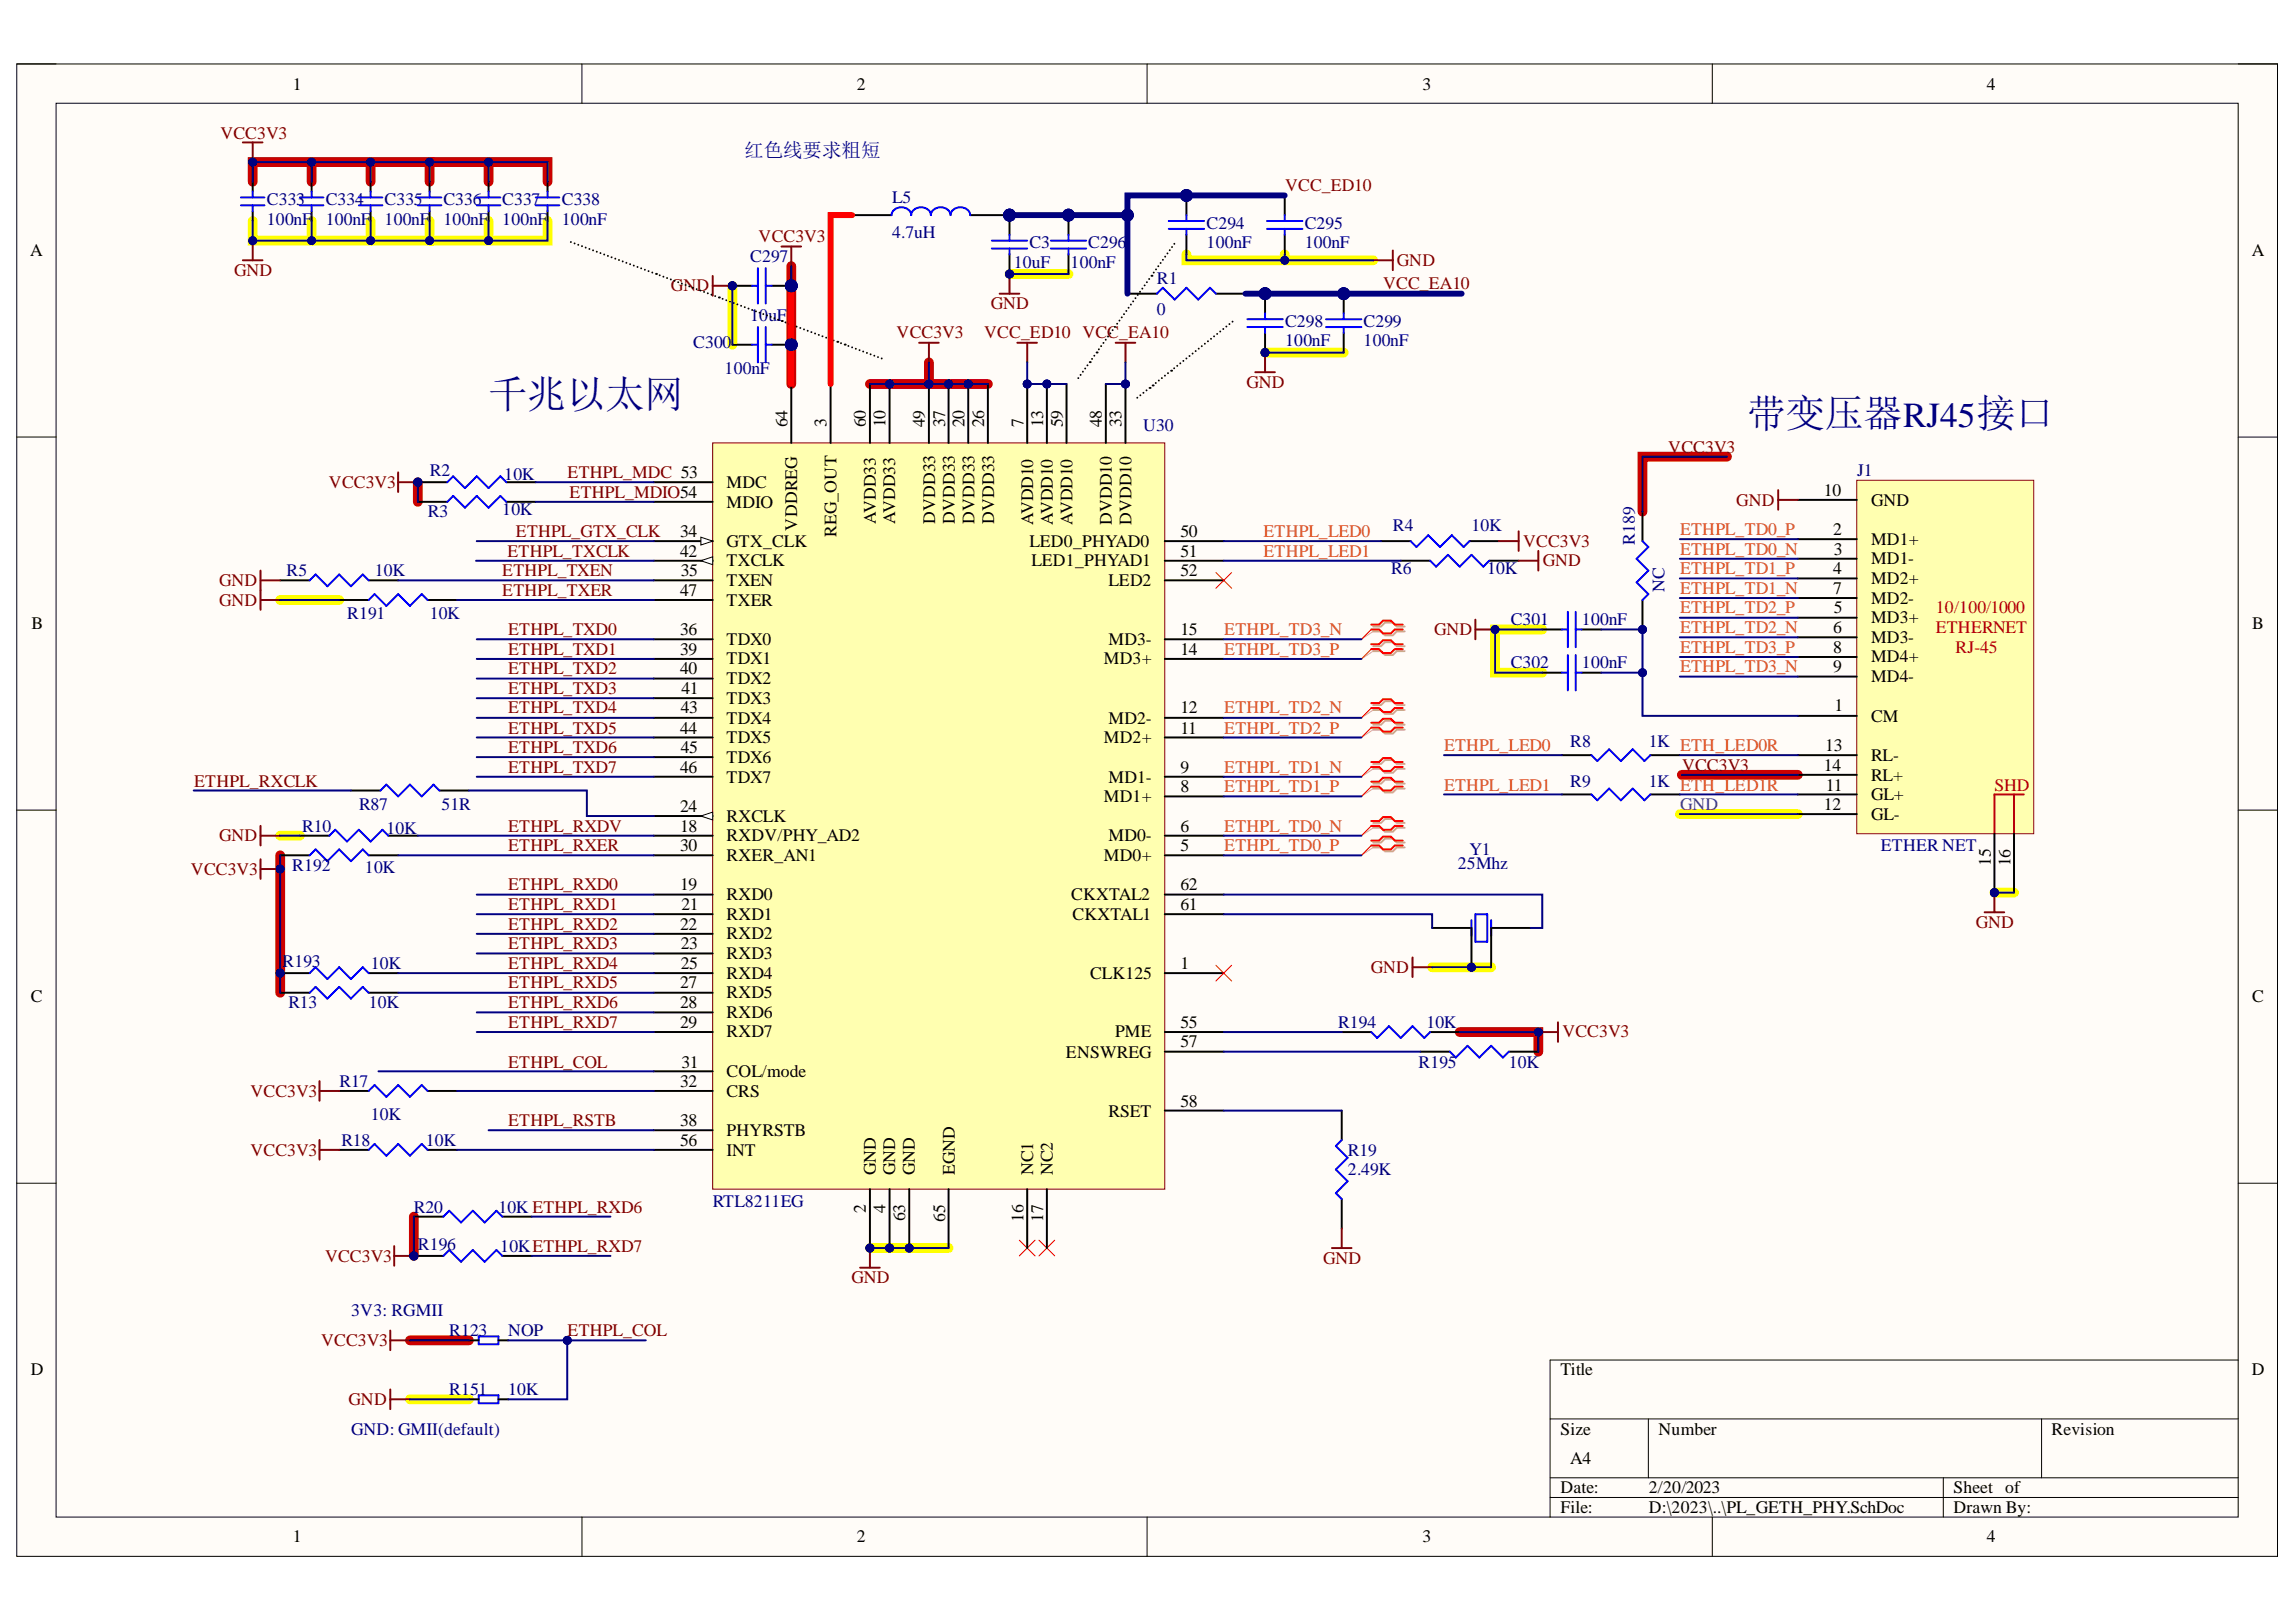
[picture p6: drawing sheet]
<svg xmlns="http://www.w3.org/2000/svg" width="297mm" height="210mm" viewBox="0 0 297 210" stroke-linecap="round" stroke-linejoin="round" font-family="sans-serif">
<defs><g id="words">
<g font-size="5.1" fill="#000080">
<text x="63.2" y="52.8">千兆以太网</text>
<text x="226" y="55.3">带变压器RJ45接口</text>
</g>
<text font-size="2.5" fill="#000080" x="96.3" y="20.4">红色线要求粗短</text>
<g font-size="2.3">
<text x="37.9" y="11.6">1</text>
<text x="110.8" y="11.6">2</text>
<text x="184" y="11.6">3</text>
<text x="257" y="11.6">4</text>
<text x="3.9" y="33.1">A</text>
<text x="291.3" y="33.1">A</text>
<text x="101.9" y="55.3" transform="rotate(-90 101.9 55.3)">64</text>
<text x="106.9" y="55.3" transform="rotate(-90 106.9 55.3)">3</text>
<text x="112" y="55.3" transform="rotate(-90 112 55.3)">60</text>
<text x="114.6" y="55.3" transform="rotate(-90 114.6 55.3)">10</text>
<text x="119.6" y="55.3" transform="rotate(-90 119.6 55.3)">49</text>
<text x="122.3" y="55.3" transform="rotate(-90 122.3 55.3)">37</text>
<text x="124.8" y="55.3" transform="rotate(-90 124.8 55.3)">20</text>
<text x="127.3" y="55.3" transform="rotate(-90 127.3 55.3)">26</text>
<text x="132.4" y="55.3" transform="rotate(-90 132.4 55.3)">7</text>
<text x="134.9" y="55.3" transform="rotate(-90 134.9 55.3)">13</text>
<text x="137.5" y="55.3" transform="rotate(-90 137.5 55.3)">59</text>
<text x="142.6" y="55.3" transform="rotate(-90 142.6 55.3)">48</text>
<text x="145.1" y="55.3" transform="rotate(-90 145.1 55.3)">33</text>
<text x="94" y="63.2">MDC</text>
<text x="94" y="65.7">MDIO</text>
<text x="236" y="64.2">10</text>
<text x="242.1" y="65.4">GND</text>
<text x="88" y="69.5">34</text>
<text x="94" y="70.8">GTX_CLK</text>
<text x="103.1" y="68.7" transform="rotate(-90 103.1 68.7)">VDDREG</text>
<text x="108.2" y="69.5" transform="rotate(-90 108.2 69.5)">REG_OUT</text>
<text x="113.3" y="67.8" transform="rotate(-90 113.3 67.8)">AVDD33</text>
<text x="115.8" y="67.8" transform="rotate(-90 115.8 67.8)">AVDD33</text>
<text x="121" y="67.8" transform="rotate(-90 121 67.8)">DVDD33</text>
<text x="123.5" y="67.8" transform="rotate(-90 123.5 67.8)">DVDD33</text>
<text x="126.1" y="67.8" transform="rotate(-90 126.1 67.8)">DVDD33</text>
<text x="128.6" y="67.8" transform="rotate(-90 128.6 67.8)">DVDD33</text>
<text x="133.2" y="70.8">LED0_PHYAD0</text>
<text x="133.7" y="68" transform="rotate(-90 133.7 68)">AVDD10</text>
<text x="136.2" y="68" transform="rotate(-90 136.2 68)">AVDD10</text>
<text x="138.8" y="68" transform="rotate(-90 138.8 68)">AVDD10</text>
<text x="143.8" y="68" transform="rotate(-90 143.8 68)">DVDD10</text>
<text x="146.4" y="68" transform="rotate(-90 146.4 68)">DVDD10</text>
<text x="152.7" y="69.5">50</text>
<text x="237.2" y="69.2">2</text>
<text x="237.2" y="71.8">3</text>
<text x="242.1" y="70.5">MD1+</text>
<text x="88" y="72">42</text>
<text x="88" y="77.1">47</text>
<text x="88.1" y="74.6">35</text>
<text x="94" y="73.3">TXCLK</text>
<text x="94" y="75.8">TXEN</text>
<text x="133.4" y="73.3">LED1_PHYAD1</text>
<text x="143.4" y="75.8">LED2</text>
<text x="152.7" y="72">51</text>
<text x="152.7" y="74.6">52</text>
<text x="237.2" y="74.3">4</text>
<text x="237.2" y="76.9">7</text>
<text x="242.1" y="73">MD1-</text>
<text x="242.1" y="75.6">MD2+</text>
<text x="4.1" y="81.4">B</text>
<text x="88" y="82.2">36</text>
<text x="94" y="78.4">TXER</text>
<text x="94" y="83.4">TDX0</text>
<text x="143.4" y="83.4">MD3-</text>
<text x="152.7" y="82.2">15</text>
<text x="237.2" y="81.9">6</text>
<text x="237.2" y="79.4">5</text>
<text x="242.1" y="78.1">MD2-</text>
<text x="242.1" y="80.7">MD3+</text>
<text x="242.1" y="83.2">MD3-</text>
<text x="291.4" y="81.4">B</text>
<text x="88" y="84.7">39</text>
<text x="88" y="87.3">40</text>
<text x="88.2" y="89.8">41</text>
<text x="94" y="86">TDX1</text>
<text x="94" y="88.5">TDX2</text>
<text x="142.8" y="86">MD3+</text>
<text x="152.7" y="84.7">14</text>
<text x="237.2" y="84.5">8</text>
<text x="237.2" y="87">9</text>
<text x="242.1" y="85.7">MD4+</text>
<text x="242.1" y="88.3">MD4-</text>
<text x="88" y="94.9">44</text>
<text x="88.1" y="92.3">43</text>
<text x="94" y="91.1">TDX3</text>
<text x="94" y="93.7">TDX4</text>
<text x="143.4" y="93.7">MD2-</text>
<text x="152.7" y="92.3">12</text>
<text x="152.7" y="94.9">11</text>
<text x="237.3" y="92.1">1</text>
<text x="242.1" y="93.4">CM</text>
<text x="88" y="100">46</text>
<text x="88.1" y="97.5">45</text>
<text x="94" y="96.2">TDX5</text>
<text x="94" y="98.7">TDX6</text>
<text x="94" y="101.3">TDX7</text>
<text x="142.8" y="96.2">MD2+</text>
<text x="143.4" y="101.3">MD1-</text>
<text x="152.7" y="100">9</text>
<text x="236" y="99.8">14</text>
<text x="236.1" y="97.2">13</text>
<text x="242.1" y="101">RL+</text>
<text x="242.1" y="98.5">RL-</text>
<text x="88" y="105.1">24</text>
<text x="88" y="107.6">18</text>
<text x="94" y="106.4">RXCLK</text>
<text x="142.8" y="103.8">MD1+</text>
<text x="152.7" y="102.6">8</text>
<text x="152.7" y="107.6">6</text>
<text x="236" y="104.8">12</text>
<text x="236.2" y="102.3">11</text>
<text x="242.1" y="106.1">GL-</text>
<text x="242.1" y="103.6">GL+</text>
<text x="88" y="110.2">30</text>
<text x="94" y="108.9">RXDV/PHY_AD2</text>
<text x="94" y="111.4">RXER_AN1</text>
<text x="142.8" y="111.4">MD0+</text>
<text x="143.4" y="108.9">MD0-</text>
<text x="152.7" y="110.2">5</text>
<text x="257.5" y="112" transform="rotate(-90 257.5 112)">15</text>
<text x="260.1" y="112.1" transform="rotate(-90 260.1 112.1)">16</text>
<text x="88" y="115.2">19</text>
<text x="88.2" y="117.8">21</text>
<text x="94" y="116.5">RXD0</text>
<text x="94" y="119">RXD1</text>
<text x="138.6" y="116.5">CKXTAL2</text>
<text x="138.8" y="119">CKXTAL1</text>
<text x="152.7" y="115.2">62</text>
<text x="152.7" y="117.8">61</text>
<text x="88" y="120.3">22</text>
<text x="88.1" y="122.8">23</text>
<text x="88.1" y="125.4">25</text>
<text x="94" y="121.6">RXD2</text>
<text x="94" y="124.1">RXD3</text>
<text x="152.7" y="125.4">1</text>
<text x="4" y="129.7">C</text>
<text x="88" y="127.9">27</text>
<text x="88" y="130.5">28</text>
<text x="94" y="126.6">RXD4</text>
<text x="94" y="129.2">RXD5</text>
<text x="94" y="131.7">RXD6</text>
<text x="141" y="126.6">CLK125</text>
<text x="291.4" y="129.7">C</text>
<text x="88" y="133">29</text>
<text x="94" y="134.3">RXD7</text>
<text x="137.9" y="136.9">ENSWREG</text>
<text x="144.3" y="134.3">PME</text>
<text x="152.7" y="133">55</text>
<text x="152.7" y="135.5">57</text>
<text x="88" y="140.7">32</text>
<text x="88.2" y="138.1">31</text>
<text x="94" y="139.4">COL/mode</text>
<text x="94" y="142">CRS</text>
<text x="152.7" y="143.2">58</text>
<text x="88" y="145.8">38</text>
<text x="88" y="148.3">56</text>
<text x="94" y="147">PHYRSTB</text>
<text x="94" y="149.6">INT</text>
<text x="143.4" y="144.5">RSET</text>
<text x="113.3" y="152.1" transform="rotate(-90 113.3 152.1)">GND</text>
<text x="115.8" y="152.1" transform="rotate(-90 115.8 152.1)">GND</text>
<text x="118.4" y="152.1" transform="rotate(-90 118.4 152.1)">GND</text>
<text x="123.5" y="152.1" transform="rotate(-90 123.5 152.1)">EGND</text>
<text x="133.7" y="152.1" transform="rotate(-90 133.7 152.1)">NC1</text>
<text x="136.2" y="152.1" transform="rotate(-90 136.2 152.1)">NC2</text>
<text x="112" y="157" transform="rotate(-90 112 157)">2</text>
<text x="114.6" y="157" transform="rotate(-90 114.6 157)">4</text>
<text x="117.1" y="158" transform="rotate(-90 117.1 158)">63</text>
<text x="122.3" y="158.1" transform="rotate(-90 122.3 158.1)">65</text>
<text x="132.4" y="158.1" transform="rotate(-90 132.4 158.1)">16</text>
<text x="134.9" y="158.1" transform="rotate(-90 134.9 158.1)">17</text>
<text x="4" y="178">D</text>
<text x="201.9" y="178">Title</text>
<text x="291.3" y="178">D</text>
<text x="201.9" y="185.7">Size</text>
<text x="214.6" y="185.7">Number</text>
<text x="265.4" y="185.7">Revision</text>
<text x="203.1" y="189.5">A4</text>
<text x="201.9" y="193.3">Date:</text>
<text x="201.9" y="195.8">File:</text>
<text x="213.3" y="193.3">2/20/2023</text>
<text x="213.3" y="195.8">D:\2023\..\PL_GETH_PHY.SchDoc</text>
<text x="252.7" y="193.3">Sheet of</text>
<text x="252.7" y="195.8">Drawn By:</text>
<text x="37.9" y="199.6">1</text>
<text x="110.8" y="199.6">2</text>
<text x="184" y="199.6">3</text>
<text x="257" y="199.6">4</text>
</g>
<g font-size="2.3" fill="#800000">
<text x="28.5" y="17.9">VCC3V3</text>
<text x="166.3" y="24.8">VCC_ED10</text>
<text x="30.3" y="35.7">GND</text>
<text x="98.1" y="31.4">VCC3V3</text>
<text x="180.7" y="34.4">GND</text>
<text x="86.8" y="37.7">GND</text>
<text x="128.2" y="40">GND</text>
<text x="178.9" y="37.5">VCC_EA10</text>
<text x="116" y="43.8">VCC3V3</text>
<text x="127.3" y="43.8">VCC_ED10 VCC_EA10</text>
<text x="161.3" y="50.2">GND</text>
<text x="215.8" y="58.6">VCC3V3</text>
<text x="42.6" y="63.2">VCC3V3</text>
<text x="73.4" y="61.9">ETHPL_MDC 53</text>
<text x="73.7" y="64.4">ETHPL_MDIO54</text>
<text x="224.6" y="65.4">GND</text>
<text x="66.8" y="69.5">ETHPL_GTX_CLK</text>
<text x="197.1" y="70.8">VCC3V3</text>
<text x="28.3" y="75.8">GND</text>
<text x="65" y="74.6">ETHPL_TXEN</text>
<text x="65" y="77.1">ETHPL_TXER</text>
<text x="65.7" y="72">ETHPL_TXCLK</text>
<text x="199.6" y="73.3">GND</text>
<text x="28.3" y="78.4">GND</text>
<text x="65.7" y="82.2">ETHPL_TXD0</text>
<text x="185.5" y="82.2">GND</text>
<text x="65.7" y="84.7">ETHPL_TXD1</text>
<text x="65.7" y="87.3">ETHPL_TXD2</text>
<text x="65.7" y="89.8">ETHPL_TXD3</text>
<text x="65.7" y="92.3">ETHPL_TXD4</text>
<text x="65.7" y="94.9">ETHPL_TXD5</text>
<text x="25.1" y="101.8">ETHPL_RXCLK</text>
<text x="65.7" y="97.5">ETHPL_TXD6</text>
<text x="65.7" y="100">ETHPL_TXD7</text>
<text x="217.6" y="99.8">VCC3V3</text>
<text x="65.7" y="107.6">ETHPL_RXDV</text>
<text x="24.7" y="113.2">VCC3V3</text>
<text x="28.3" y="108.9">GND</text>
<text x="65.7" y="110.2">ETHPL_RXER</text>
<text x="65.7" y="115.2">ETHPL_RXD0</text>
<text x="65.7" y="117.8">ETHPL_RXD1</text>
<text x="65.7" y="120.3">ETHPL_RXD2</text>
<text x="65.7" y="122.8">ETHPL_RXD3</text>
<text x="65.7" y="125.4">ETHPL_RXD4</text>
<text x="177.3" y="125.9">GND</text>
<text x="255.6" y="120.1">GND</text>
<text x="65.7" y="127.9">ETHPL_RXD5</text>
<text x="65.7" y="130.5">ETHPL_RXD6</text>
<text x="65.7" y="133">ETHPL_RXD7</text>
<text x="202.1" y="134.3">VCC3V3</text>
<text x="32.4" y="142">VCC3V3</text>
<text x="65.7" y="138.1">ETHPL_COL</text>
<text x="32.4" y="149.6">VCC3V3</text>
<text x="65.7" y="145.8">ETHPL_RSTB</text>
<text x="42.1" y="163.3">VCC3V3</text>
<text x="110.2" y="166">GND</text>
<text x="171.2" y="163.5">GND</text>
<text x="73.4" y="172.9">ETHPL_COL</text>
<text x="41.5" y="174.2">VCC3V3</text>
<text x="45.1" y="181.9">GND</text>
</g>
<g font-size="2.3" fill="#000080">
<text x="34.5" y="26.5">C333</text>
<text x="34.5" y="29.1">100nF</text>
<text x="42.1" y="26.5">C334</text>
<text x="42.1" y="29.1">100nF</text>
<text x="49.7" y="26.5">C335</text>
<text x="49.7" y="29.1">100nF</text>
<text x="57.4" y="26.5">C336</text>
<text x="57.4" y="29.1">100nF</text>
<text x="65" y="26.5">C337</text>
<text x="65" y="29.1">100nF</text>
<text x="72.7" y="26.5">C338</text>
<text x="72.7" y="29.1">100nF</text>
<text x="115.4" y="26.3">L5</text>
<text x="156.1" y="29.6">C294</text>
<text x="168.8" y="29.6">C295</text>
<text x="97" y="33.9">C297</text>
<text x="115.4" y="30.9">4.7uH</text>
<text x="131.1" y="34.7">10uF</text>
<text x="133.2" y="32.1">C3</text>
<text x="138.5" y="34.7">100nF</text>
<text x="140.8" y="32.1">C296</text>
<text x="156.1" y="32.1">100nF</text>
<text x="168.8" y="32.1">100nF</text>
<text x="97" y="41.5">10uF</text>
<text x="149.7" y="36.7">R1</text>
<text x="149.7" y="40.8">0</text>
<text x="89.7" y="45.1">C300</text>
<text x="166.3" y="42.3">C298</text>
<text x="166.3" y="44.8">100nF</text>
<text x="176.4" y="42.3">C299</text>
<text x="176.4" y="44.8">100nF</text>
<text x="93.7" y="48.4">100nF</text>
<text x="147.9" y="55.8">U30</text>
<text x="55.6" y="61.6">R2</text>
<text x="65.2" y="62.1">10K</text>
<text x="240.3" y="61.6">J1</text>
<text x="55.3" y="67">R3</text>
<text x="65" y="66.7">10K</text>
<text x="180.2" y="68.7">R4</text>
<text x="190.4" y="68.7">10K</text>
<text x="211.5" y="70.5" transform="rotate(-90 211.5 70.5)">R189</text>
<text x="37.1" y="74.6">R5</text>
<text x="48.5" y="74.6">10K</text>
<text x="180" y="74.3">R6</text>
<text x="192.4" y="74.3">10K</text>
<text x="215.3" y="76.6" transform="rotate(-90 215.3 76.6)">NC</text>
<text x="44.9" y="80.2">R191</text>
<text x="55.6" y="80.2">10K</text>
<text x="195.4" y="80.9">C301</text>
<text x="204.7" y="80.9">100nF</text>
<text x="195.4" y="86.5">C302</text>
<text x="204.7" y="86.5">100nF</text>
<text x="203.1" y="101.8">R9</text>
<text x="203.1" y="96.7">R8</text>
<text x="213.3" y="101.8">1K ETH_LED1R</text>
<text x="213.3" y="96.7">1K ETH_LED0R</text>
<text x="39.1" y="107.6">R10</text>
<text x="46.4" y="104.8">R87</text>
<text x="50" y="107.9">10K</text>
<text x="57.1" y="104.8">51R</text>
<text x="37.8" y="112.7">R192</text>
<text x="47.2" y="113">10K</text>
<text x="188.6" y="112.4">25Mhz</text>
<text x="190.1" y="110.7">Y1</text>
<text x="243.3" y="110.2">ETHER NET</text>
<text x="36.6" y="125.1">R193</text>
<text x="48" y="125.4">10K</text>
<text x="37.3" y="130.5">R13</text>
<text x="47.7" y="130.5">10K</text>
<text x="173.1" y="133">R194</text>
<text x="184.5" y="133">10K</text>
<text x="43.9" y="140.7">R17</text>
<text x="183.5" y="138.1">R195</text>
<text x="195.2" y="138.1">10K</text>
<text x="44.2" y="148.3">R18</text>
<text x="48" y="145">10K</text>
<text x="55.1" y="148.3">10K</text>
<text x="174.4" y="149.6">R19</text>
<text x="174.4" y="152.1">2.49K</text>
<text x="53.6" y="156.9">R20</text>
<text x="54.1" y="161.7">R196</text>
<text x="64.5" y="156.9">10K ETHPL_RXD6</text>
<text x="64.7" y="162">10KETHPL_RXD7</text>
<text x="92.2" y="156.2">RTL8211EG</text>
<text x="45.4" y="170.4">3V3: RGMII</text>
<text x="58.1" y="172.9">R123</text>
<text x="65.7" y="172.9">NOP</text>
<text x="45.4" y="185.7">GND: GMII(default)</text>
<text x="58.1" y="180.6">R151</text>
<text x="65.7" y="180.6">10K</text>
</g>
<g font-size="2.3" fill="#de4f16">
<text x="163.5" y="69.5">ETHPL_LED0</text>
<text x="217.4" y="69.2">ETHPL_TD0_P</text>
<text x="217.4" y="71.8">ETHPL_TD0_N</text>
<text x="163.5" y="72">ETHPL_LED1</text>
<text x="217.4" y="76.9">ETHPL_TD1_N</text>
<text x="217.4" y="74.3">ETHPL_TD1_P</text>
<text x="158.4" y="82.2">ETHPL_TD3_N</text>
<text x="217.4" y="79.4">ETHPL_TD2_P</text>
<text x="217.4" y="81.9">ETHPL_TD2_N</text>
<text x="158.4" y="84.7">ETHPL_TD3_P</text>
<text x="217.4" y="87">ETHPL_TD3_N</text>
<text x="217.4" y="84.5">ETHPL_TD3_P</text>
<text x="158.4" y="94.9">ETHPL_TD2_P</text>
<text x="158.4" y="92.3">ETHPL_TD2_N</text>
<text x="158.4" y="100">ETHPL_TD1_N</text>
<text x="186.8" y="97.2">ETHPL_LED0</text>
<text x="158.4" y="107.6">ETHPL_TD0_N</text>
<text x="158.4" y="102.6">ETHPL_TD1_P</text>
<text x="186.8" y="102.3">ETHPL_LED1</text>
<text x="158.4" y="110.2">ETHPL_TD0_P</text>
</g>
<g font-size="2.3" fill="#bf0000">
<text x="250.4" y="79.4">10/100/1000</text>
<text x="250.4" y="81.9">ETHERNET</text>
<text x="253" y="84.5">RJ-45</text>
<text x="258.1" y="102.3">SHD</text>
</g>
<text font-size="2.3" fill="#7d0089" x="217.4" y="104.8">GND</text>
</g></defs>
<path d="M2.2 8.3h292.4v193.1h-292.4z" fill-rule="evenodd" fill="#fffcf8"/>
<path d="M2.2 8.3h292.4v193.1h-292.4z" fill="none" stroke="#000" stroke-width=".13"/>
<path d="M7.3 13.4h282.3v182.9h-282.3z" fill-rule="evenodd" fill="#fffcf8"/>
<g fill="none" stroke="#000" stroke-width=".13">
<path d="M2.2 8.3h5.1M7.3 13.4h282.3v182.9h-282.3zM75.3 8.3v5.1M148.4 8.3v5.1M221.5 8.3v5.1M289.6 8.3h5v5.1M2.2 56.6h5.1M289.6 56.6h5M2.2 104.8h5.1M289.6 104.8h5M2.2 153.1h5.1M289.6 153.1h5"/>
<path d="M289.6 176h-89.1v20.3M75.3 196.3v5.1M148.4 196.3v5.1M200.5 183.6h89.1M200.5 191.2h89.1M200.5 193.8h89.1M213.3 183.6v7.6M221.5 196.3v5.1M251.4 191.2v5.1M264.1 183.6v7.6M294.6 196.3v5.1"/>
</g>
<g fill="none" stroke="#ff0" stroke-width="1.3">
<path d="M32.7 28.6v2.5h22.9v-2.5M40.3 28.6v2.5M47.9 28.6v2.5M63.2 28.6v2.5M70.8 28.6v2.5h-15.2M94.7 37v7.6M130.6 35.5h7.6M153.5 32.9v.8h24.2M166.2 32.9v.8M163.7 45.6h10.1M36.2 77.6h7.7M199.5 81.5h-6.1v5.6h6.1"/>
<path d="M36.2 108.1h2.6M217.3 105.4h15.3M258 115.5h2.6M185.3 125.2h7.6M112.5 161.5h10.2M53 181.1h7.7"/>
</g>
<g fill="none" stroke="#c00" stroke-width="1.3">
<path d="M32.7 23.5v-2.5h22.9v2.5M40.3 21v2.5M47.9 21v2.5M55.6 21h15.2v2.5M63.2 21v2.5M102.4 34.4v15.3M112.5 49.7h15.3M120.2 46.9v2.8M223.4 59.1h-10.9v7.1M54.1 62.4v2.5M36.2 110.7v17.8M217.6 100.3h15"/>
<path d="M188.8 133.6h10.2v2.5M53.5 157.4v5.1M53 173.5h7.7"/>
</g>
<circle cx="258" cy="115.5" r=".51" fill="#000080"/>
<circle cx="258" cy="115.5" r=".51" fill="none" stroke="#000080" stroke-width=".13"/>
<path d="M240.2 62.2h22.9v45.7h-22.9z" fill-rule="evenodd" fill="#ffffb0"/>
<path d="M240.2 62.2h22.9v45.7h-22.9z" fill="none" stroke="#800000" stroke-width=".13"/>
<g fill="none" stroke="#000" stroke-width=".25">
<path d="M232.6 69.8h7.6M232.6 72.3h7.6M232.6 74.9h7.6M232.6 77.4h7.6M232.6 79.9h7.6M232.6 82.5h7.6M232.6 85h7.6M232.6 87.6h7.6M232.6 92.6h7.6M232.6 97.7h7.6M232.6 105.4h7.6M232.6 102.8h7.6"/>
<path d="M232.6 100.3h7.6M258 107.9v7.6"/>
</g>
<path d="M260.6 102.8v5.1M261.8 102.8h-3.8v5.1" fill="none" stroke="#bf0000" stroke-width=".25"/>
<circle cx="258" cy="115.5" r=".51" fill="#000080"/>
<circle cx="258" cy="115.5" r=".51" fill="none" stroke="#000080" stroke-width=".13"/>
<path d="M232.6 64.7h7.6M260.6 107.9v7.6" fill="none" stroke="#000" stroke-width=".25"/>
<path d="M111.3 164h2.5M112.5 161.5v2.5" fill="none" stroke="#800000" stroke-width=".25"/>
<circle cx="112.5" cy="161.5" r=".51" fill="#000080"/>
<circle cx="112.5" cy="161.5" r=".51" fill="none" stroke="#000080" stroke-width=".13"/>
<path d="M131.9 160.5l2 2M133.9 160.5l-2 2M134.4 160.5l2.1 2M136.5 160.5l-2.1 2" fill="none" stroke="#f00" stroke-width=".13"/>
<path d="M43.9 148.8h3.8M55.3 148.8h3.8M173.6 143.7v3.8M173.6 155.2v3.8" fill="none" stroke="#000" stroke-width=".25"/>
<path d="M47.7 148.8l.8-.8 1.5 1.6 1.5-1.6 1.5 1.6 1.6-1.6 .7 .8M173.6 147.5l-.8 .8 1.5 1.5-1.5 1.5 1.5 1.6-1.5 1.5 .8 .8" fill="none" stroke="#00f" stroke-width=".25"/>
<path d="M41.3 147.5v2.6M41.3 148.8h2.6M173.6 159v2.5M172.3 161.5h2.6" fill="none" stroke="#800000" stroke-width=".25"/>
<circle cx="54.1" cy="62.4" r=".51" fill="#000080"/>
<circle cx="54.1" cy="62.4" r=".51" fill="none" stroke="#000080" stroke-width=".13"/>
<path d="M54.1 62.4h3.8" fill="none" stroke="#000" stroke-width=".25"/>
<circle cx="54.1" cy="62.4" r=".51" fill="#000080"/>
<circle cx="54.1" cy="62.4" r=".51" fill="none" stroke="#000080" stroke-width=".13"/>
<path d="M54.1 64.9h3.8M65.5 62.4h3.8M65.5 64.9h3.8" fill="none" stroke="#000" stroke-width=".25"/>
<path d="M57.9 62.4l.7-.8 1.6 1.6 1.5-1.6 1.5 1.6 1.5-1.6 .8 .8M57.9 64.9l.7-.7 1.6 1.5 1.5-1.5 1.5 1.5 1.5-1.5 .8 .7" fill="none" stroke="#00f" stroke-width=".25"/>
<circle cx="115.1" cy="49.7" r=".51" fill="#000080"/>
<circle cx="115.1" cy="49.7" r=".51" fill="none" stroke="#000080" stroke-width=".13"/>
<circle cx="120.2" cy="49.7" r=".51" fill="#000080"/>
<circle cx="120.2" cy="49.7" r=".51" fill="none" stroke="#000080" stroke-width=".13"/>
<circle cx="122.7" cy="49.7" r=".51" fill="#000080"/>
<circle cx="122.7" cy="49.7" r=".51" fill="none" stroke="#000080" stroke-width=".13"/>
<circle cx="125.3" cy="49.7" r=".51" fill="#000080"/>
<circle cx="125.3" cy="49.7" r=".51" fill="none" stroke="#000080" stroke-width=".13"/>
<circle cx="132.9" cy="49.7" r=".51" fill="#000080"/>
<circle cx="132.9" cy="49.7" r=".51" fill="none" stroke="#000080" stroke-width=".13"/>
<circle cx="135.4" cy="49.7" r=".51" fill="#000080"/>
<circle cx="135.4" cy="49.7" r=".51" fill="none" stroke="#000080" stroke-width=".13"/>
<circle cx="145.6" cy="49.7" r=".51" fill="#000080"/>
<circle cx="145.6" cy="49.7" r=".51" fill="none" stroke="#000080" stroke-width=".13"/>
<circle cx="112.5" cy="161.5" r=".51" fill="#000080"/>
<circle cx="112.5" cy="161.5" r=".51" fill="none" stroke="#000080" stroke-width=".13"/>
<circle cx="115.1" cy="161.5" r=".51" fill="#000080"/>
<circle cx="115.1" cy="161.5" r=".51" fill="none" stroke="#000080" stroke-width=".13"/>
<circle cx="117.6" cy="161.5" r=".51" fill="#000080"/>
<circle cx="117.6" cy="161.5" r=".51" fill="none" stroke="#000080" stroke-width=".13"/>
<path d="M92.2 57.3h58.5v96.6h-58.5z" fill-rule="evenodd" fill="#ffffb0"/>
<path d="M92.2 57.3h58.5v96.6h-58.5z" fill="none" stroke="#800000" stroke-width=".13"/>
<path d="M84.6 62.4h7.6M84.6 64.9h7.6M84.6 70h7.6" fill="none" stroke="#000" stroke-width=".25"/>
<path d="M90.7 69.5l1.5 .5-1.5 .5z" fill="#f8fcff"/>
<path d="M90.7 69.5l1.5 .5-1.5 .5z" fill="none" stroke="#000" stroke-width=".13"/>
<path d="M84.6 72.6h7.6" fill="none" stroke="#000" stroke-width=".25"/>
<path d="M90.7 72.6l1.5-.5v1z" fill="#f8fcff"/>
<path d="M90.7 72.6l1.5-.5v1z" fill="none" stroke="#000" stroke-width=".13"/>
<path d="M84.6 75.1h7.6M84.6 77.6h7.6M84.6 82.7h7.6M84.6 85.3h7.6M84.6 87.8h7.6M84.6 90.4h7.6M84.6 92.9h7.6M84.6 95.4h7.6M84.6 98h7.6M84.6 100.5h7.6M84.6 105.6h7.6" fill="none" stroke="#000" stroke-width=".25"/>
<path d="M90.7 105.6l1.5-.5v1z" fill="#f8fcff"/>
<path d="M90.7 105.6l1.5-.5v1z" fill="none" stroke="#000" stroke-width=".13"/>
<g fill="none" stroke="#000" stroke-width=".25">
<path d="M102.4 49.7v7.6M107.5 49.7v7.6M112.5 49.7v7.6M115.1 49.7v7.6M84.6 108.1h7.6M84.6 110.7h7.6M84.6 115.8h7.6M84.6 118.3h7.6M84.6 120.8h7.6M84.6 123.4h7.6M84.6 125.9h7.6M84.6 128.5h7.6"/>
<path d="M84.6 131h7.6M84.6 133.6h7.6M84.6 138.6h7.6M84.6 141.2h7.6M84.6 146.3h7.6M84.6 148.8h7.6"/>
</g>
<circle cx="115.1" cy="49.7" r=".51" fill="#000080"/>
<circle cx="115.1" cy="49.7" r=".51" fill="none" stroke="#000080" stroke-width=".13"/>
<path d="M120.2 49.7v7.6" fill="none" stroke="#000" stroke-width=".25"/>
<circle cx="120.2" cy="49.7" r=".51" fill="#000080"/>
<circle cx="120.2" cy="49.7" r=".51" fill="none" stroke="#000080" stroke-width=".13"/>
<path d="M122.7 49.7v7.6" fill="none" stroke="#000" stroke-width=".25"/>
<circle cx="122.7" cy="49.7" r=".51" fill="#000080"/>
<circle cx="122.7" cy="49.7" r=".51" fill="none" stroke="#000080" stroke-width=".13"/>
<path d="M125.3 49.7v7.6M127.8 49.7v7.6" fill="none" stroke="#000" stroke-width=".25"/>
<circle cx="125.3" cy="49.7" r=".51" fill="#000080"/>
<circle cx="125.3" cy="49.7" r=".51" fill="none" stroke="#000080" stroke-width=".13"/>
<path d="M132.9 49.7v7.6" fill="none" stroke="#000" stroke-width=".25"/>
<circle cx="132.9" cy="49.7" r=".51" fill="#000080"/>
<circle cx="132.9" cy="49.7" r=".51" fill="none" stroke="#000080" stroke-width=".13"/>
<path d="M135.4 49.7v7.6" fill="none" stroke="#000" stroke-width=".25"/>
<circle cx="135.4" cy="49.7" r=".51" fill="#000080"/>
<circle cx="135.4" cy="49.7" r=".51" fill="none" stroke="#000080" stroke-width=".13"/>
<path d="M138 49.7v7.6M143.1 49.7v7.6M145.6 49.7v7.6" fill="none" stroke="#000" stroke-width=".25"/>
<circle cx="145.6" cy="49.7" r=".51" fill="#000080"/>
<circle cx="145.6" cy="49.7" r=".51" fill="none" stroke="#000080" stroke-width=".13"/>
<g fill="none" stroke="#000" stroke-width=".25">
<path d="M150.7 70h7.6M150.7 72.6h7.6M150.7 75.1h7.6M150.7 82.7h7.6M150.7 85.3h7.6M150.7 92.9h7.6M150.7 95.4h7.6M150.7 100.5h7.6M150.7 103.1h7.6M150.7 108.1h7.6M150.7 110.7h7.6M150.7 115.8h7.6"/>
<path d="M150.7 118.3h7.6M150.7 125.9h7.6M150.7 133.6h7.6M150.7 136.1h7.6M112.5 153.9v7.6M150.7 143.7h7.6"/>
</g>
<circle cx="112.5" cy="161.5" r=".51" fill="#000080"/>
<circle cx="112.5" cy="161.5" r=".51" fill="none" stroke="#000080" stroke-width=".13"/>
<path d="M115.1 153.9v7.6" fill="none" stroke="#000" stroke-width=".25"/>
<circle cx="115.1" cy="161.5" r=".51" fill="#000080"/>
<circle cx="115.1" cy="161.5" r=".51" fill="none" stroke="#000080" stroke-width=".13"/>
<path d="M117.6 153.9v7.6" fill="none" stroke="#000" stroke-width=".25"/>
<circle cx="117.6" cy="161.5" r=".51" fill="#000080"/>
<circle cx="117.6" cy="161.5" r=".51" fill="none" stroke="#000080" stroke-width=".13"/>
<path d="M43.9 77.6h3.8M55.3 77.6h3.8M122.7 153.9v7.6M132.9 153.9v7.6M135.4 153.9v7.6" fill="none" stroke="#000" stroke-width=".25"/>
<path d="M47.7 77.6l.8-.7 1.5 1.5 1.5-1.5 1.5 1.5 1.6-1.5 .7 .7" fill="none" stroke="#00f" stroke-width=".25"/>
<path d="M101.1 31.9h2.5M102.4 31.9v2.5M118.9 44.4h2.5M120.2 44.4v2.5M131.6 44.4h2.6M132.9 44.4v2.5M144.3 44.4h2.6M145.6 44.4v2.5M33.7 76.4v2.5M33.7 77.6h2.5" fill="none" stroke="#800000" stroke-width=".25"/>
<circle cx="130.6" cy="27.8" r=".76" fill="#000080"/>
<circle cx="130.6" cy="27.8" r=".76" fill="none" stroke="#000080" stroke-width=".13"/>
<path d="M110.3 27.8h5M125.5 27.8h5.1" fill="none" stroke="#000" stroke-width=".25"/>
<circle cx="130.6" cy="27.8" r=".76" fill="#000080"/>
<circle cx="130.6" cy="27.8" r=".76" fill="none" stroke="#000080" stroke-width=".13"/>
<path d="M115.3 27.8a1.3 1.3 0 0 1 1.3-1 1.3 1.3 0 0 1 1.3 1 1.3 1.3 0 0 1 1.3-1 1.3 1.3 0 0 1 1.2 1 1.3 1.3 0 0 1 1.3-1 1.3 1.3 0 0 1 1.3 1 1.3 1.3 0 0 1 1.2-1 1.3 1.3 0 0 1 1.3 1" fill="none" stroke="#00f" stroke-width=".25"/>
<circle cx="130.6" cy="27.8" r=".76" fill="#000080"/>
<circle cx="130.6" cy="27.8" r=".76" fill="none" stroke="#000080" stroke-width=".13"/>
<circle cx="130.6" cy="35.5" r=".51" fill="#000080"/>
<circle cx="130.6" cy="35.5" r=".51" fill="none" stroke="#000080" stroke-width=".13"/>
<path d="M130.6 27.8v2.6" fill="none" stroke="#000" stroke-width=".25"/>
<circle cx="130.6" cy="27.8" r=".76" fill="#000080"/>
<circle cx="130.6" cy="27.8" r=".76" fill="none" stroke="#000080" stroke-width=".13"/>
<path d="M130.6 32.9v2.6" fill="none" stroke="#000" stroke-width=".25"/>
<circle cx="130.6" cy="35.5" r=".51" fill="#000080"/>
<circle cx="130.6" cy="35.5" r=".51" fill="none" stroke="#000080" stroke-width=".13"/>
<path d="M128.3 32.2h4.6M128.3 31.1h4.6M130.6 30.4v.7M130.6 32.2v.7" fill="none" stroke="#00f" stroke-width=".25"/>
<circle cx="138.2" cy="27.8" r=".76" fill="#000080"/>
<circle cx="138.2" cy="27.8" r=".76" fill="none" stroke="#000080" stroke-width=".13"/>
<path d="M138.2 27.8v2.6" fill="none" stroke="#000" stroke-width=".25"/>
<circle cx="138.2" cy="27.8" r=".76" fill="#000080"/>
<circle cx="138.2" cy="27.8" r=".76" fill="none" stroke="#000080" stroke-width=".13"/>
<path d="M138.2 32.9v2.6" fill="none" stroke="#000" stroke-width=".25"/>
<path d="M135.9 32.2h4.6M135.9 31.1h4.6M138.2 30.4v.7M138.2 32.2v.7" fill="none" stroke="#00f" stroke-width=".25"/>
<circle cx="163.7" cy="38" r=".76" fill="#000080"/>
<circle cx="163.7" cy="38" r=".76" fill="none" stroke="#000080" stroke-width=".13"/>
<circle cx="163.7" cy="45.6" r=".51" fill="#000080"/>
<circle cx="163.7" cy="45.6" r=".51" fill="none" stroke="#000080" stroke-width=".13"/>
<path d="M163.7 38v2.5" fill="none" stroke="#000" stroke-width=".25"/>
<circle cx="163.7" cy="38" r=".76" fill="#000080"/>
<circle cx="163.7" cy="38" r=".76" fill="none" stroke="#000080" stroke-width=".13"/>
<path d="M163.7 43.1v2.5" fill="none" stroke="#000" stroke-width=".25"/>
<circle cx="163.7" cy="45.6" r=".51" fill="#000080"/>
<circle cx="163.7" cy="45.6" r=".51" fill="none" stroke="#000080" stroke-width=".13"/>
<path d="M161.4 42.3h4.6M161.4 41.3h4.6M163.7 40.5v.8M163.7 42.3v.8" fill="none" stroke="#00f" stroke-width=".25"/>
<circle cx="153.5" cy="25.3" r=".76" fill="#000080"/>
<circle cx="153.5" cy="25.3" r=".76" fill="none" stroke="#000080" stroke-width=".13"/>
<path d="M153.5 25.3v2.5" fill="none" stroke="#000" stroke-width=".25"/>
<circle cx="153.5" cy="25.3" r=".76" fill="#000080"/>
<circle cx="153.5" cy="25.3" r=".76" fill="none" stroke="#000080" stroke-width=".13"/>
<path d="M145.9 38h3.8M153.5 30.4v2.5M157.3 38h3.8M166.2 25.3v2.5M166.2 30.4v2.5" fill="none" stroke="#000" stroke-width=".25"/>
<path d="M149.7 38l.7-.8 1.6 1.6 1.5-1.6 1.5 1.6 1.5-1.6 .8 .8M151.2 29.6h4.6M151.2 28.6h4.6M153.5 27.8v.8M153.5 29.6v.8M163.9 29.6h4.6M163.9 28.6h4.6M166.2 27.8v.8M166.2 29.6v.8" fill="none" stroke="#00f" stroke-width=".25"/>
<path d="M129.3 38h2.6M130.6 35.5v2.5" fill="none" stroke="#800000" stroke-width=".25"/>
<circle cx="130.6" cy="35.5" r=".51" fill="#000080"/>
<circle cx="130.6" cy="35.5" r=".51" fill="none" stroke="#000080" stroke-width=".13"/>
<path d="M162.4 48.2h2.5M163.7 45.6v2.6" fill="none" stroke="#800000" stroke-width=".25"/>
<circle cx="163.7" cy="45.6" r=".51" fill="#000080"/>
<circle cx="163.7" cy="45.6" r=".51" fill="none" stroke="#000080" stroke-width=".13"/>
<path d="M183.8 136.1h3.8M195.2 136.1h3.8" fill="none" stroke="#000" stroke-width=".25"/>
<path d="M187.6 136.1l.7 .8 1.6-1.6 1.5 1.6 1.5-1.6 1.5 1.6 .8-.8" fill="none" stroke="#00f" stroke-width=".25"/>
<path d="M199 133.6h2.6M201.6 132.3v2.5" fill="none" stroke="#800000" stroke-width=".25"/>
<circle cx="199" cy="133.6" r=".51" fill="#000080"/>
<circle cx="199" cy="133.6" r=".51" fill="none" stroke="#000080" stroke-width=".13"/>
<g fill="none" stroke="#000" stroke-width=".25">
<path d="M36.2 75.1h3.9M47.7 75.1h3.8M178.7 70h3.8M181.2 72.6h3.8M190.1 70h3.8M192.7 72.6h3.8M36.2 110.7h3.9M38.8 108.1h3.8M47.7 110.7h3.8M50.2 108.1h3.9M202.1 102.8h3.8M213.5 102.8h3.8"/>
<path d="M173.6 133.6h3.8M185 133.6h3.8M43.9 141.2h3.8M55.3 141.2h3.8"/>
</g>
<path d="M40.1 75.1l.7-.8 1.6 1.6 1.5-1.6 1.5 1.6 1.5-1.6 .8 .8M182.5 70l.7 .8 1.6-1.5 1.5 1.5 1.5-1.5 1.6 1.5 .7-.8M185 72.6l.8 .7 1.5-1.5 1.5 1.5 1.6-1.5 1.5 1.5 .8-.7M40.1 110.7l.7-.8 1.6 1.5 1.5-1.5 1.5 1.5 1.5-1.5 .8 .8M42.6 108.1l.8-.7 1.5 1.5 1.5-1.5 1.5 1.5 1.6-1.5 .7 .7M205.9 102.8l.7 .8 1.6-1.6 1.5 1.6 1.5-1.6 1.5 1.6 .8-.8M177.4 133.6l.8 .7 1.5-1.5 1.5 1.5 1.5-1.5 1.6 1.5 .7-.7M47.7 141.2l.8-.8 1.5 1.5 1.5-1.5 1.5 1.5 1.6-1.5 .7 .8" fill="none" stroke="#00f" stroke-width=".25"/>
<path d="M157.3 74.1l2 2M159.3 74.1l-2 2" fill="none" stroke="#f00" stroke-width=".13"/>
<path d="M33.7 73.8v2.6M33.7 75.1h2.5M193.9 70h2.6M196.5 68.8v2.5M196.5 72.6h2.5M199 71.3v2.5M33.7 106.9v2.5M33.7 108.1h2.5M256.8 118.1h2.5M258 115.5v2.6M41.3 139.9v2.5M41.3 141.2h2.6" fill="none" stroke="#800000" stroke-width=".25"/>
<circle cx="258" cy="115.5" r=".51" fill="#000080"/>
<circle cx="258" cy="115.5" r=".51" fill="none" stroke="#000080" stroke-width=".13"/>
<circle cx="102.4" cy="37" r=".76" fill="#000080"/>
<circle cx="102.4" cy="37" r=".76" fill="none" stroke="#000080" stroke-width=".13"/>
<circle cx="94.7" cy="37" r=".51" fill="#000080"/>
<circle cx="94.7" cy="37" r=".51" fill="none" stroke="#000080" stroke-width=".13"/>
<path d="M99.8 37h2.6" fill="none" stroke="#000" stroke-width=".25"/>
<circle cx="102.4" cy="37" r=".76" fill="#000080"/>
<circle cx="102.4" cy="37" r=".76" fill="none" stroke="#000080" stroke-width=".13"/>
<path d="M94.7 37h2.6" fill="none" stroke="#000" stroke-width=".25"/>
<circle cx="94.7" cy="37" r=".51" fill="#000080"/>
<circle cx="94.7" cy="37" r=".51" fill="none" stroke="#000080" stroke-width=".13"/>
<path d="M97.3 37h.7M98 34.7v4.6M99.1 37h.7M99.1 34.7v4.6" fill="none" stroke="#00f" stroke-width=".25"/>
<circle cx="102.4" cy="44.6" r=".76" fill="#000080"/>
<circle cx="102.4" cy="44.6" r=".76" fill="none" stroke="#000080" stroke-width=".13"/>
<path d="M99.8 44.6h2.6" fill="none" stroke="#000" stroke-width=".25"/>
<circle cx="102.4" cy="44.6" r=".76" fill="#000080"/>
<circle cx="102.4" cy="44.6" r=".76" fill="none" stroke="#000080" stroke-width=".13"/>
<path d="M94.7 44.6h2.6" fill="none" stroke="#000" stroke-width=".25"/>
<path d="M97.3 44.6h.7M98 42.3v4.6M99.1 44.6h.7M99.1 42.3v4.6" fill="none" stroke="#00f" stroke-width=".25"/>
<path d="M92.2 35.7v2.6M92.2 37h2.5" fill="none" stroke="#800000" stroke-width=".25"/>
<circle cx="94.7" cy="37" r=".51" fill="#000080"/>
<circle cx="94.7" cy="37" r=".51" fill="none" stroke="#000080" stroke-width=".13"/>
<circle cx="36.2" cy="125.9" r=".51" fill="#000080"/>
<circle cx="36.2" cy="125.9" r=".51" fill="none" stroke="#000080" stroke-width=".13"/>
<path d="M36.2 125.9h3.9" fill="none" stroke="#000" stroke-width=".25"/>
<circle cx="36.2" cy="125.9" r=".51" fill="#000080"/>
<circle cx="36.2" cy="125.9" r=".51" fill="none" stroke="#000080" stroke-width=".13"/>
<path d="M36.2 128.5h3.9M47.7 125.9h3.8M47.7 128.5h3.8M53.5 157.4h3.9M65 157.4h3.8" fill="none" stroke="#000" stroke-width=".25"/>
<path d="M40.1 125.9l.7-.7 1.6 1.5 1.5-1.5 1.5 1.5 1.5-1.5 .8 .7M40.1 128.5l.7-.8 1.6 1.5 1.5-1.5 1.5 1.5 1.5-1.5 .8 .8M57.4 157.4l.7-.7 1.5 1.5 1.6-1.5 1.5 1.5 1.5-1.5 .8 .7" fill="none" stroke="#00f" stroke-width=".25"/>
<circle cx="53.5" cy="162.5" r=".51" fill="#000080"/>
<circle cx="53.5" cy="162.5" r=".51" fill="none" stroke="#000080" stroke-width=".13"/>
<path d="M53.5 162.5h3.9" fill="none" stroke="#000" stroke-width=".25"/>
<circle cx="53.5" cy="162.5" r=".51" fill="#000080"/>
<circle cx="53.5" cy="162.5" r=".51" fill="none" stroke="#000080" stroke-width=".13"/>
<path d="M65 162.5h3.8" fill="none" stroke="#000" stroke-width=".25"/>
<path d="M57.4 162.5l.7-.7 1.5 1.5 1.6-1.5 1.5 1.5 1.5-1.5 .8 .7" fill="none" stroke="#00f" stroke-width=".25"/>
<path d="M51 161.3v2.5M51 162.5h2.5" fill="none" stroke="#800000" stroke-width=".25"/>
<circle cx="53.5" cy="162.5" r=".51" fill="#000080"/>
<circle cx="53.5" cy="162.5" r=".51" fill="none" stroke="#000080" stroke-width=".13"/>
<g fill="none" stroke="#d0a19e" stroke-width=".25">
<path d="M177.7 83.6h1l.5-.5h1l.5 .5h1M177.7 84.3h1l.5 .5h1l.5-.5h1M177.7 81.1h1l.5-.5h1l.5 .5h1M177.7 81.7h1l.5 .5h1l.5-.5h1M177.7 93.8h1l.5-.5h1l.5 .5h1M177.7 94.4h1l.5 .5h1l.5-.5h1M177.7 91.2h1l.5-.5h1l.5 .5h1M177.7 91.9h1l.5 .5h1l.5-.5h1M177.7 98.9h1l.5-.5h1l.5 .5h1M177.7 99.5h1l.5 .5h1l.5-.5h1M177.7 101.4h1l.5-.5h1l.5 .5h1M177.7 102h1l.5 .6h1l.5-.6h1"/>
<path d="M177.7 109h1l.5-.5h1l.5 .5h1M177.7 109.7h1l.5 .5h1l.5-.5h1M177.7 106.5h1l.5-.5h1l.5 .5h1M177.7 107.1h1l.5 .5h1l.5-.5h1"/>
</g>
<path d="M177.7 84.3l-1.6 1M177.7 81.7l-1.6 1M177.7 94.4l-1.6 1M177.7 91.9l-1.6 1M177.7 99.5l-1.6 1M177.7 102l-1.6 1.1M177.7 109.7l-1.6 1M177.7 107.1l-1.6 1" fill="none" stroke="#d0a19e" stroke-width=".13"/>
<g fill="none" stroke="#f00" stroke-width=".25">
<path d="M177.4 83.4h1l.5-.5h1l.5 .5h1.1M177.4 84h1l.5 .5h1l.5-.5h1.1M177.4 80.8h1l.5-.5h1l.5 .5h1.1M177.4 81.5h1l.5 .5h1l.5-.5h1.1M177.4 93.5h1l.5-.5h1l.5 .5h1.1M177.4 94.2h1l.5 .5h1l.5-.5h1.1M177.4 91h1l.5-.5h1l.5 .5h1.1M177.4 91.6h1l.5 .5h1l.5-.5h1.1M177.4 98.6h1l.5-.5h1l.5 .5h1.1M177.4 99.2h1l.5 .6h1l.5-.6h1.1M177.4 101.2h1l.5-.5h1l.5 .5h1.1M177.4 101.8h1l.5 .5h1l.5-.5h1.1"/>
<path d="M177.4 108.8h1l.5-.5h1l.5 .5h1.1M177.4 109.4h1l.5 .5h1l.5-.5h1.1M177.4 106.2h1l.5-.5h1l.5 .5h1.1M177.4 106.9h1l.5 .5h1l.5-.5h1.1"/>
</g>
<path d="M177.4 84l-1.3 1.3M177.4 81.5l-1.3 1.2M177.4 94.2l-1.3 1.2M177.4 91.6l-1.3 1.3M177.4 99.2l-1.3 1.3M177.4 101.8l-1.3 1.3M177.4 109.4l-1.3 1.3M177.4 106.9l-1.3 1.2" fill="none" stroke="#f00" stroke-width=".13"/>
<circle cx="173.8" cy="38" r=".76" fill="#000080"/>
<circle cx="173.8" cy="38" r=".76" fill="none" stroke="#000080" stroke-width=".13"/>
<path d="M173.8 38v2.6" fill="none" stroke="#000" stroke-width=".25"/>
<circle cx="173.8" cy="38" r=".76" fill="#000080"/>
<circle cx="173.8" cy="38" r=".76" fill="none" stroke="#000080" stroke-width=".13"/>
<path d="M173.8 43.1v2.5M202.1 97.7h3.8M213.5 97.7h3.8" fill="none" stroke="#000" stroke-width=".25"/>
<path d="M171.6 42.3h4.5M171.6 41.3h4.5M173.8 40.6v.7M173.8 42.3v.8M205.9 97.7l.7 .8 1.6-1.5 1.5 1.5 1.5-1.5 1.5 1.5 .8-.8" fill="none" stroke="#00f" stroke-width=".25"/>
<path d="M51.5 61.1v2.6M51.5 62.4h2.6" fill="none" stroke="#800000" stroke-width=".25"/>
<circle cx="54.1" cy="62.4" r=".51" fill="#000080"/>
<circle cx="54.1" cy="62.4" r=".51" fill="none" stroke="#000080" stroke-width=".13"/>
<path d="M33.7 111.2v2.5M33.7 112.5h2.5" fill="none" stroke="#800000" stroke-width=".25"/>
<circle cx="36.2" cy="112.5" r=".51" fill="#000080"/>
<circle cx="36.2" cy="112.5" r=".51" fill="none" stroke="#000080" stroke-width=".13"/>
<path d="M230 63.4v2.6M230 64.7h2.6M190.9 80.2v2.5M190.9 81.5h2.5" fill="none" stroke="#800000" stroke-width=".25"/>
<path d="M199.5 81.5h2.6M199.5 87.1h2.6M204.6 81.5h2.6M204.6 87.1h2.6" fill="none" stroke="#000" stroke-width=".25"/>
<path d="M202.8 79.2v4.6M203.9 79.2v4.6M202.1 81.5h.7M202.1 87.1h.7M202.8 84.8v4.5M203.9 81.5h.7M203.9 84.8v4.5M203.9 87.1h.7" fill="none" stroke="#00f" stroke-width=".25"/>
<circle cx="193.4" cy="81.5" r=".51" fill="#000080"/>
<circle cx="193.4" cy="81.5" r=".51" fill="none" stroke="#000080" stroke-width=".13"/>
<path d="M61.9 172.9h2.6v1.1h-2.6zM61.9 180.6h2.6v1h-2.6z" fill="none" stroke="#00f" stroke-width=".25"/>
<path d="M60.7 173.5h1.2M64.5 173.5h1.3M60.7 181.1h1.2M64.5 181.1h1.3" fill="none" stroke="#000" stroke-width=".25"/>
<circle cx="73.4" cy="173.5" r=".51" fill="#000080"/>
<circle cx="73.4" cy="173.5" r=".51" fill="none" stroke="#000080" stroke-width=".13"/>
<path d="M50.5 172.2v2.5M50.5 179.8v2.6M50.5 173.5h2.5M50.5 181.1h2.5" fill="none" stroke="#800000" stroke-width=".25"/>
<circle cx="212.5" cy="81.5" r=".51" fill="#000080"/>
<circle cx="212.5" cy="81.5" r=".51" fill="none" stroke="#000080" stroke-width=".13"/>
<path d="M212.5 66.2v3.8M212.5 77.6v3.9" fill="none" stroke="#000" stroke-width=".25"/>
<circle cx="212.5" cy="81.5" r=".51" fill="#000080"/>
<circle cx="212.5" cy="81.5" r=".51" fill="none" stroke="#000080" stroke-width=".13"/>
<path d="M212.5 70l.8 .8-1.6 1.5 1.6 1.5-1.6 1.6 1.6 1.5-.8 .7" fill="none" stroke="#00f" stroke-width=".25"/>
<circle cx="190.4" cy="125.2" r=".51" fill="#000080"/>
<circle cx="190.4" cy="125.2" r=".51" fill="none" stroke="#000080" stroke-width=".13"/>
<path d="M185.3 120.1h5.1v5.1M198 120.1h-5.1v5.1" fill="none" stroke="#000" stroke-width=".25"/>
<path d="M190.4 119.1v2M190.9 118.3h1.5v3.6h-1.5zM192.9 119.1v2" fill="none" stroke="#00f" stroke-width=".25"/>
<circle cx="190.4" cy="125.2" r=".51" fill="#000080"/>
<circle cx="190.4" cy="125.2" r=".51" fill="none" stroke="#000080" stroke-width=".13"/>
<path d="M31.4 33.7h2.6M32.7 31.1v2.6M182.7 123.9v2.5M182.7 125.2h2.6" fill="none" stroke="#800000" stroke-width=".25"/>
<path d="M32.7 23.5v1.3M32.7 27.3v1.3M40.3 23.5v1.3M40.3 27.3v1.3M47.9 23.5v1.3M47.9 27.3v1.3M55.6 23.5v1.3M55.6 27.3v1.3" fill="none" stroke="#000" stroke-width=".25"/>
<g fill="none" stroke="#00f" stroke-width=".25">
<path d="M31.2 25.6h3M31.2 26.6h3M32.7 24.8v.8M32.7 26.6v.7M38.8 25.6h3M38.8 26.6h3M40.3 24.8v.8M40.3 26.6v.7M46.4 25.6h3.1M46.4 26.6h3.1M47.9 24.8v.8M47.9 26.6v.7"/>
<path d="M54.1 25.6h3M54.1 26.6h3M55.6 24.8v.8M55.6 26.6v.7"/>
</g>
<circle cx="32.7" cy="31.1" r=".51" fill="#000080"/>
<circle cx="32.7" cy="31.1" r=".51" fill="none" stroke="#000080" stroke-width=".13"/>
<path d="M31.4 18.4h2.6M32.7 18.4v2.6" fill="none" stroke="#800000" stroke-width=".25"/>
<circle cx="32.7" cy="21" r=".51" fill="#000080"/>
<circle cx="32.7" cy="21" r=".51" fill="none" stroke="#000080" stroke-width=".13"/>
<g fill="none" stroke="#000" stroke-width=".25">
<path d="M63.2 23.5v1.3M63.2 27.3v1.3M70.8 23.5v1.3M70.8 27.3v1.3M73.9 31.3h.1M74.3 31.5h.1M74.8 31.7h.1M75.3 31.9h.1M75.8 32h.1M76.2 32.2h.1M76.7 32.4h.1M77.2 32.6h.1"/>
<path d="M77.7 32.8h.1M78.2 32.9h.1M78.6 33.1h.1M79.1 33.3h.1M79.6 33.5h.1M80.1 33.7h.1M80.6 33.8h.1M81 34h.1M81.5 34.2h.1M82 34.4h.1M82.5 34.5h.1M82.9 34.7h.1"/>
<path d="M83.4 34.9h.1M83.9 35.1h.1M84.4 35.3h.1M84.9 35.4h.1M85.3 35.6h.1M85.8 35.8h.1M86.3 36h.1M86.8 36.2h.1M87.3 36.3h.1M87.7 36.5h.1M88.2 36.7h.1M88.7 36.9h.1"/>
<path d="M89.2 37.1h.1M89.7 37.2h.1M90.1 37.4h.1M90.6 37.6h.1M91.1 37.8h.1M91.6 38h.1M92 38.1h.1M92.5 38.3h.1M93 38.5h.1M93.5 38.7h.1M94 38.9h.1M94.4 39h.1"/>
<path d="M94.9 39.2h.1M95.4 39.4h.1M95.9 39.6h.1M96.4 39.7v.1M96.8 39.9h.1M146 39.8h.1M146.3 39.4h.1M146.6 39h.1M146.9 38.6h.1M147.2 38.2h.1M147.5 37.8h.1M147.8 37.3h.1"/>
<path d="M148.1 36.9h.1M148.4 36.5h.1M148.7 36.1h.1M149 35.7h.1M149.3 35.3h.1M149.6 34.9h.1M149.9 34.4v.1M150.2 34h-.1M150.4 33.6h.1M150.7 33.2h.1M151 32.8h.1M151.3 32.4h.1"/>
<path d="M151.6 32h.1M151.9 31.6h.1M97.3 40.1h.1M97.8 40.3h.1M98.3 40.5h.1M98.7 40.6h.1M99.2 40.8h.1M99.7 41h.1M100.2 41.2h.1M100.7 41.4h.1M101.1 41.5h.1M101.6 41.7h.1"/>
<path d="M102.1 41.9h.1M102.6 42.1h.1M103.1 42.3h.1M103.5 42.4h.1M104 42.6h.1M104.5 42.8h.1M105 43h.1M105.4 43.2h.1M105.9 43.3h.1M106.4 43.5h.1M106.9 43.7h.1M107.4 43.9h.1"/>
<path d="M107.8 44.1h.1M108.3 44.2h.1M108.8 44.4h.1M109.3 44.6h.1M109.8 44.8h.1M110.2 45h.1M110.7 45.1h.1M111.2 45.3h.1M111.7 45.5h.1M112.2 45.7h.1M112.6 45.9h.1M113.1 46h.1"/>
<path d="M113.6 46.2h.1M114.1 46.4h.1M139.5 48.9h.1M139.8 48.5h.1M140.1 48.1h.1M140.4 47.7h.1M140.7 47.3h.1M141 46.9h.1M141.3 46.4h.1M141.6 46h.1M141.9 45.6h.1M142.2 45.2h.1"/>
<path d="M142.5 44.8h.1M142.8 44.4h.1M143.1 44h.1M143.4 43.5l-.1 .1M143.6 43.1h.1M143.9 42.7h.1M144.2 42.3h.1M144.5 41.9h.1M144.8 41.5h.1M145.1 41.1h.1M145.4 40.7h.1M145.7 40.2h.1"/>
<path d="M147.1 51.5h.1M147.5 51.2h.1M147.9 50.8h.1M148.3 50.5h.1M148.7 50.2h.1M149.1 49.9h.1M149.5 49.6h.1M149.9 49.2h.1M150.3 48.9h.1M150.7 48.6h.1M151.1 48.3h.1M151.5 48h.1"/>
<path d="M151.9 47.7h.1M152.3 47.3h.1M152.7 47h.1M153.1 46.7h.1M153.5 46.4h.1M153.9 46.1h.1M154.3 45.8h.1M154.7 45.4h.1M155.1 45.1h.1M155.5 44.8h.1M155.9 44.5h.1M156.3 44.2h.1"/>
<path d="M156.7 43.8h.1M157.1 43.5h.1M157.5 43.2h.1M157.9 42.9h.1M158.3 42.6h.1M158.7 42.3h.1M159.1 41.9h.1M159.5 41.6h.1M45.4 102.3h3.8M56.9 102.3h3.8"/>
</g>
<path d="M61.7 25.6h3M61.7 26.6h3M63.2 24.8v.8M63.2 26.6v.7M69.3 25.6h3.1M69.3 26.6h3.1M70.8 24.8v.8M70.8 26.6v.7M49.2 102.3l.8-.8 1.5 1.6 1.5-1.6 1.6 1.6 1.5-1.6 .8 .8" fill="none" stroke="#00f" stroke-width=".25"/>
<path d="M177.7 33.7h2.5M180.2 32.4v2.6" fill="none" stroke="#800000" stroke-width=".25"/>
<path d="M157.3 124.9l2 2.1M159.3 124.9l-2 2.1" fill="none" stroke="#f00" stroke-width=".13"/>
<g fill="none" stroke="#000080" stroke-width=".25">
<path d="M61.7 70h22.9M158.3 70h20.4M158.3 72.6h22.9M217.3 69.8h15.3M217.3 72.3h15.3M217.3 74.9h15.3M217.3 77.4h15.3M217.3 79.9h15.3M158.3 82.7h17.8M158.3 85.3h17.8M158.3 92.9h17.8M158.3 95.4h17.8"/>
<path d="M217.3 82.5h15.3M217.3 85h15.3M217.3 87.6h15.3M158.3 100.5h17.8M158.3 103.1h17.8M158.3 108.1h17.8M158.3 110.7h17.8M217.3 102.8h15.3M217.3 105.4h15.3M158.3 133.6h15.3M158.3 136.1h25.5M158.3 143.7h15.3"/>
</g>
<path d="M102.4 37v12.7" fill="none" stroke="#f00" stroke-width=".76"/>
<circle cx="102.4" cy="37" r=".76" fill="#000080"/>
<circle cx="102.4" cy="37" r=".76" fill="none" stroke="#000080" stroke-width=".13"/>
<circle cx="102.4" cy="44.6" r=".76" fill="#000080"/>
<circle cx="102.4" cy="44.6" r=".76" fill="none" stroke="#000080" stroke-width=".13"/>
<g fill="none" stroke="#000080" stroke-width=".25">
<path d="M59.1 77.6h25.5M61.7 82.7h22.9M61.7 90.4h22.9M61.7 87.8h22.9M61.7 85.3h22.9M61.7 98h22.9M61.7 95.4h22.9M61.7 92.9h22.9M51.5 110.7h33.1M54.1 108.1h30.5M61.7 100.5h22.9M61.7 118.3h22.9"/>
<path d="M61.7 115.8h22.9M51.5 128.5h33.1M51.5 125.9h33.1M61.7 133.6h22.9M61.7 131h22.9M61.7 123.4h22.9M61.7 120.8h22.9M59.1 148.8h25.5"/>
</g>
<path d="M161.1 38h28" fill="none" stroke="#000080" stroke-width=".76"/>
<circle cx="163.7" cy="38" r=".76" fill="#000080"/>
<circle cx="163.7" cy="38" r=".76" fill="none" stroke="#000080" stroke-width=".13"/>
<circle cx="173.8" cy="38" r=".76" fill="#000080"/>
<circle cx="173.8" cy="38" r=".76" fill="none" stroke="#000080" stroke-width=".13"/>
<path d="M163.7 45.6h10.1" fill="none" stroke="#000080" stroke-width=".25"/>
<circle cx="163.7" cy="45.6" r=".51" fill="#000080"/>
<circle cx="163.7" cy="45.6" r=".51" fill="none" stroke="#000080" stroke-width=".13"/>
<path d="M130.6 35.5h7.6" fill="none" stroke="#000080" stroke-width=".25"/>
<circle cx="130.6" cy="35.5" r=".51" fill="#000080"/>
<circle cx="130.6" cy="35.5" r=".51" fill="none" stroke="#000080" stroke-width=".13"/>
<path d="M188.8 133.6h10.2v2.5" fill="none" stroke="#000080" stroke-width=".25"/>
<circle cx="199" cy="133.6" r=".51" fill="#000080"/>
<circle cx="199" cy="133.6" r=".51" fill="none" stroke="#000080" stroke-width=".13"/>
<path d="M186.8 102.8h15.3M258 115.5h2.6M49 138.6h35.6M59.1 141.2h25.5" fill="none" stroke="#000080" stroke-width=".25"/>
<circle cx="258" cy="115.5" r=".51" fill="#000080"/>
<circle cx="258" cy="115.5" r=".51" fill="none" stroke="#000080" stroke-width=".13"/>
<path d="M94.7 37v7.6" fill="none" stroke="#000080" stroke-width=".25"/>
<circle cx="94.7" cy="37" r=".51" fill="#000080"/>
<circle cx="94.7" cy="37" r=".51" fill="none" stroke="#000080" stroke-width=".13"/>
<path d="M36.2 108.1h2.6M53.5 157.4v5.1M68.8 157.4h10.2M68.8 162.5h10.2" fill="none" stroke="#000080" stroke-width=".25"/>
<circle cx="53.5" cy="162.5" r=".51" fill="#000080"/>
<circle cx="53.5" cy="162.5" r=".51" fill="none" stroke="#000080" stroke-width=".13"/>
<path d="M51.5 75.1h33.1" fill="none" stroke="#000080" stroke-width=".25"/>
<path d="M130.6 27.8h15.3" fill="none" stroke="#000080" stroke-width=".76"/>
<circle cx="130.6" cy="27.8" r=".76" fill="#000080"/>
<circle cx="130.6" cy="27.8" r=".76" fill="none" stroke="#000080" stroke-width=".13"/>
<circle cx="138.2" cy="27.8" r=".76" fill="#000080"/>
<circle cx="138.2" cy="27.8" r=".76" fill="none" stroke="#000080" stroke-width=".13"/>
<circle cx="145.9" cy="27.8" r=".76" fill="#000080"/>
<circle cx="145.9" cy="27.8" r=".76" fill="none" stroke="#000080" stroke-width=".13"/>
<path d="M36.2 110.7v17.8" fill="none" stroke="#000080" stroke-width=".25"/>
<circle cx="36.2" cy="125.9" r=".51" fill="#000080"/>
<circle cx="36.2" cy="125.9" r=".51" fill="none" stroke="#000080" stroke-width=".13"/>
<circle cx="36.2" cy="112.5" r=".51" fill="#000080"/>
<circle cx="36.2" cy="112.5" r=".51" fill="none" stroke="#000080" stroke-width=".13"/>
<path d="M186.8 97.7h15.3M217.3 97.7h15.3M217.6 100.3h15M112.5 161.5h10.2" fill="none" stroke="#000080" stroke-width=".25"/>
<circle cx="112.5" cy="161.5" r=".51" fill="#000080"/>
<circle cx="112.5" cy="161.5" r=".51" fill="none" stroke="#000080" stroke-width=".13"/>
<circle cx="115.1" cy="161.5" r=".51" fill="#000080"/>
<circle cx="115.1" cy="161.5" r=".51" fill="none" stroke="#000080" stroke-width=".13"/>
<circle cx="117.6" cy="161.5" r=".51" fill="#000080"/>
<circle cx="117.6" cy="161.5" r=".51" fill="none" stroke="#000080" stroke-width=".13"/>
<path d="M132.9 46.9v2.8h5.1" fill="none" stroke="#000080" stroke-width=".25"/>
<circle cx="135.4" cy="49.7" r=".51" fill="#000080"/>
<circle cx="135.4" cy="49.7" r=".51" fill="none" stroke="#000080" stroke-width=".13"/>
<circle cx="132.9" cy="49.7" r=".51" fill="#000080"/>
<circle cx="132.9" cy="49.7" r=".51" fill="none" stroke="#000080" stroke-width=".13"/>
<path d="M145.6 46.9v2.8h-2.5" fill="none" stroke="#000080" stroke-width=".25"/>
<circle cx="145.6" cy="49.7" r=".51" fill="#000080"/>
<circle cx="145.6" cy="49.7" r=".51" fill="none" stroke="#000080" stroke-width=".13"/>
<path d="M112.5 49.7h15.3" fill="none" stroke="#000080" stroke-width=".25"/>
<circle cx="115.1" cy="49.7" r=".51" fill="#000080"/>
<circle cx="115.1" cy="49.7" r=".51" fill="none" stroke="#000080" stroke-width=".13"/>
<circle cx="120.2" cy="49.7" r=".51" fill="#000080"/>
<circle cx="120.2" cy="49.7" r=".51" fill="none" stroke="#000080" stroke-width=".13"/>
<circle cx="122.7" cy="49.7" r=".51" fill="#000080"/>
<circle cx="122.7" cy="49.7" r=".51" fill="none" stroke="#000080" stroke-width=".13"/>
<circle cx="125.3" cy="49.7" r=".51" fill="#000080"/>
<circle cx="125.3" cy="49.7" r=".51" fill="none" stroke="#000080" stroke-width=".13"/>
<path d="M120.2 46.9v2.8" fill="none" stroke="#000080" stroke-width=".25"/>
<circle cx="120.2" cy="49.7" r=".51" fill="#000080"/>
<circle cx="120.2" cy="49.7" r=".51" fill="none" stroke="#000080" stroke-width=".13"/>
<path d="M166.2 25.3h-20.3v12.7" fill="none" stroke="#000080" stroke-width=".76"/>
<circle cx="145.9" cy="27.8" r=".76" fill="#000080"/>
<circle cx="145.9" cy="27.8" r=".76" fill="none" stroke="#000080" stroke-width=".13"/>
<circle cx="153.5" cy="25.3" r=".76" fill="#000080"/>
<circle cx="153.5" cy="25.3" r=".76" fill="none" stroke="#000080" stroke-width=".13"/>
<path d="M110.3 27.8h-2.8v21.9" fill="none" stroke="#f00" stroke-width=".76"/>
<path d="M54.1 62.4v2.5M69.3 62.4h15.3M69.3 64.9h15.3" fill="none" stroke="#000080" stroke-width=".25"/>
<circle cx="54.1" cy="62.4" r=".51" fill="#000080"/>
<circle cx="54.1" cy="62.4" r=".51" fill="none" stroke="#000080" stroke-width=".13"/>
<path d="M36.2 77.6h7.7M199.5 81.5h-6.1v5.6h6.1M158.3 118.3h27v1.8M158.3 115.8h41.2v4.3h-1.5M63.2 146.3h21.4" fill="none" stroke="#000080" stroke-width=".25"/>
<circle cx="193.4" cy="81.5" r=".51" fill="#000080"/>
<circle cx="193.4" cy="81.5" r=".51" fill="none" stroke="#000080" stroke-width=".13"/>
<path d="M207.2 87.1h5.3" fill="none" stroke="#000080" stroke-width=".25"/>
<circle cx="212.5" cy="87.1" r=".51" fill="#000080"/>
<circle cx="212.5" cy="87.1" r=".51" fill="none" stroke="#000080" stroke-width=".13"/>
<path d="M207.2 81.5h5.3v11.1h20.1" fill="none" stroke="#000080" stroke-width=".25"/>
<circle cx="212.5" cy="87.1" r=".51" fill="#000080"/>
<circle cx="212.5" cy="87.1" r=".51" fill="none" stroke="#000080" stroke-width=".13"/>
<circle cx="212.5" cy="81.5" r=".51" fill="#000080"/>
<circle cx="212.5" cy="81.5" r=".51" fill="none" stroke="#000080" stroke-width=".13"/>
<path d="M65.8 173.5h17.8" fill="none" stroke="#000080" stroke-width=".25"/>
<circle cx="73.4" cy="173.5" r=".51" fill="#000080"/>
<circle cx="73.4" cy="173.5" r=".51" fill="none" stroke="#000080" stroke-width=".13"/>
<path d="M73.4 173.5v7.6h-7.6" fill="none" stroke="#000080" stroke-width=".25"/>
<circle cx="73.4" cy="173.5" r=".51" fill="#000080"/>
<circle cx="73.4" cy="173.5" r=".51" fill="none" stroke="#000080" stroke-width=".13"/>
<path d="M47.9 28.6v2.5M223.4 59.1h-10.9v7.1M53 173.5h7.7M53 181.1h7.7" fill="none" stroke="#000080" stroke-width=".25"/>
<circle cx="47.9" cy="31.1" r=".51" fill="#000080"/>
<circle cx="47.9" cy="31.1" r=".51" fill="none" stroke="#000080" stroke-width=".13"/>
<path d="M40.3 28.6v2.5" fill="none" stroke="#000080" stroke-width=".25"/>
<circle cx="40.3" cy="31.1" r=".51" fill="#000080"/>
<circle cx="40.3" cy="31.1" r=".51" fill="none" stroke="#000080" stroke-width=".13"/>
<path d="M47.9 21v2.5" fill="none" stroke="#000080" stroke-width=".25"/>
<circle cx="47.9" cy="21" r=".51" fill="#000080"/>
<circle cx="47.9" cy="21" r=".51" fill="none" stroke="#000080" stroke-width=".13"/>
<path d="M40.3 21v2.5" fill="none" stroke="#000080" stroke-width=".25"/>
<circle cx="40.3" cy="21" r=".51" fill="#000080"/>
<circle cx="40.3" cy="21" r=".51" fill="none" stroke="#000080" stroke-width=".13"/>
<path d="M63.2 21v2.5" fill="none" stroke="#000080" stroke-width=".25"/>
<circle cx="63.2" cy="21" r=".51" fill="#000080"/>
<circle cx="63.2" cy="21" r=".51" fill="none" stroke="#000080" stroke-width=".13"/>
<path d="M63.2 28.6v2.5" fill="none" stroke="#000080" stroke-width=".25"/>
<circle cx="63.2" cy="31.1" r=".51" fill="#000080"/>
<circle cx="63.2" cy="31.1" r=".51" fill="none" stroke="#000080" stroke-width=".13"/>
<path d="M102.4 34.4v2.6" fill="none" stroke="#000080" stroke-width=".25"/>
<circle cx="102.4" cy="37" r=".76" fill="#000080"/>
<circle cx="102.4" cy="37" r=".76" fill="none" stroke="#000080" stroke-width=".13"/>
<path d="M32.7 28.6v2.5h22.9v-2.5" fill="none" stroke="#000080" stroke-width=".25"/>
<circle cx="32.7" cy="31.1" r=".51" fill="#000080"/>
<circle cx="32.7" cy="31.1" r=".51" fill="none" stroke="#000080" stroke-width=".13"/>
<circle cx="40.3" cy="31.1" r=".51" fill="#000080"/>
<circle cx="40.3" cy="31.1" r=".51" fill="none" stroke="#000080" stroke-width=".13"/>
<circle cx="47.9" cy="31.1" r=".51" fill="#000080"/>
<circle cx="47.9" cy="31.1" r=".51" fill="none" stroke="#000080" stroke-width=".13"/>
<circle cx="55.6" cy="31.1" r=".51" fill="#000080"/>
<circle cx="55.6" cy="31.1" r=".51" fill="none" stroke="#000080" stroke-width=".13"/>
<path d="M32.7 23.5v-2.5h22.9v2.5" fill="none" stroke="#000080" stroke-width=".25"/>
<circle cx="32.7" cy="21" r=".51" fill="#000080"/>
<circle cx="32.7" cy="21" r=".51" fill="none" stroke="#000080" stroke-width=".13"/>
<circle cx="40.3" cy="21" r=".51" fill="#000080"/>
<circle cx="40.3" cy="21" r=".51" fill="none" stroke="#000080" stroke-width=".13"/>
<circle cx="47.9" cy="21" r=".51" fill="#000080"/>
<circle cx="47.9" cy="21" r=".51" fill="none" stroke="#000080" stroke-width=".13"/>
<circle cx="55.6" cy="21" r=".51" fill="#000080"/>
<circle cx="55.6" cy="21" r=".51" fill="none" stroke="#000080" stroke-width=".13"/>
<path d="M70.8 28.6v2.5h-15.2" fill="none" stroke="#000080" stroke-width=".25"/>
<circle cx="55.6" cy="31.1" r=".51" fill="#000080"/>
<circle cx="55.6" cy="31.1" r=".51" fill="none" stroke="#000080" stroke-width=".13"/>
<circle cx="63.2" cy="31.1" r=".51" fill="#000080"/>
<circle cx="63.2" cy="31.1" r=".51" fill="none" stroke="#000080" stroke-width=".13"/>
<path d="M55.6 21h15.2v2.5" fill="none" stroke="#000080" stroke-width=".25"/>
<circle cx="55.6" cy="21" r=".51" fill="#000080"/>
<circle cx="55.6" cy="21" r=".51" fill="none" stroke="#000080" stroke-width=".13"/>
<circle cx="63.2" cy="21" r=".51" fill="#000080"/>
<circle cx="63.2" cy="21" r=".51" fill="none" stroke="#000080" stroke-width=".13"/>
<path d="M166.2 32.9v.8" fill="none" stroke="#000080" stroke-width=".25"/>
<circle cx="166.2" cy="33.7" r=".51" fill="#000080"/>
<circle cx="166.2" cy="33.7" r=".51" fill="none" stroke="#000080" stroke-width=".13"/>
<path d="M153.5 32.9v.8h24.2" fill="none" stroke="#000080" stroke-width=".25"/>
<circle cx="166.2" cy="33.7" r=".51" fill="#000080"/>
<circle cx="166.2" cy="33.7" r=".51" fill="none" stroke="#000080" stroke-width=".13"/>
<path d="M185.3 125.2h7.6" fill="none" stroke="#000080" stroke-width=".25"/>
<circle cx="190.4" cy="125.2" r=".51" fill="#000080"/>
<circle cx="190.4" cy="125.2" r=".51" fill="none" stroke="#000080" stroke-width=".13"/>
<path d="M61.6 72.6h23M25.1 102.3h20.3M60.7 102.3h15.2v3.3h8.7" fill="none" stroke="#000080" stroke-width=".25"/>
<use href="#words"/>
</svg>
